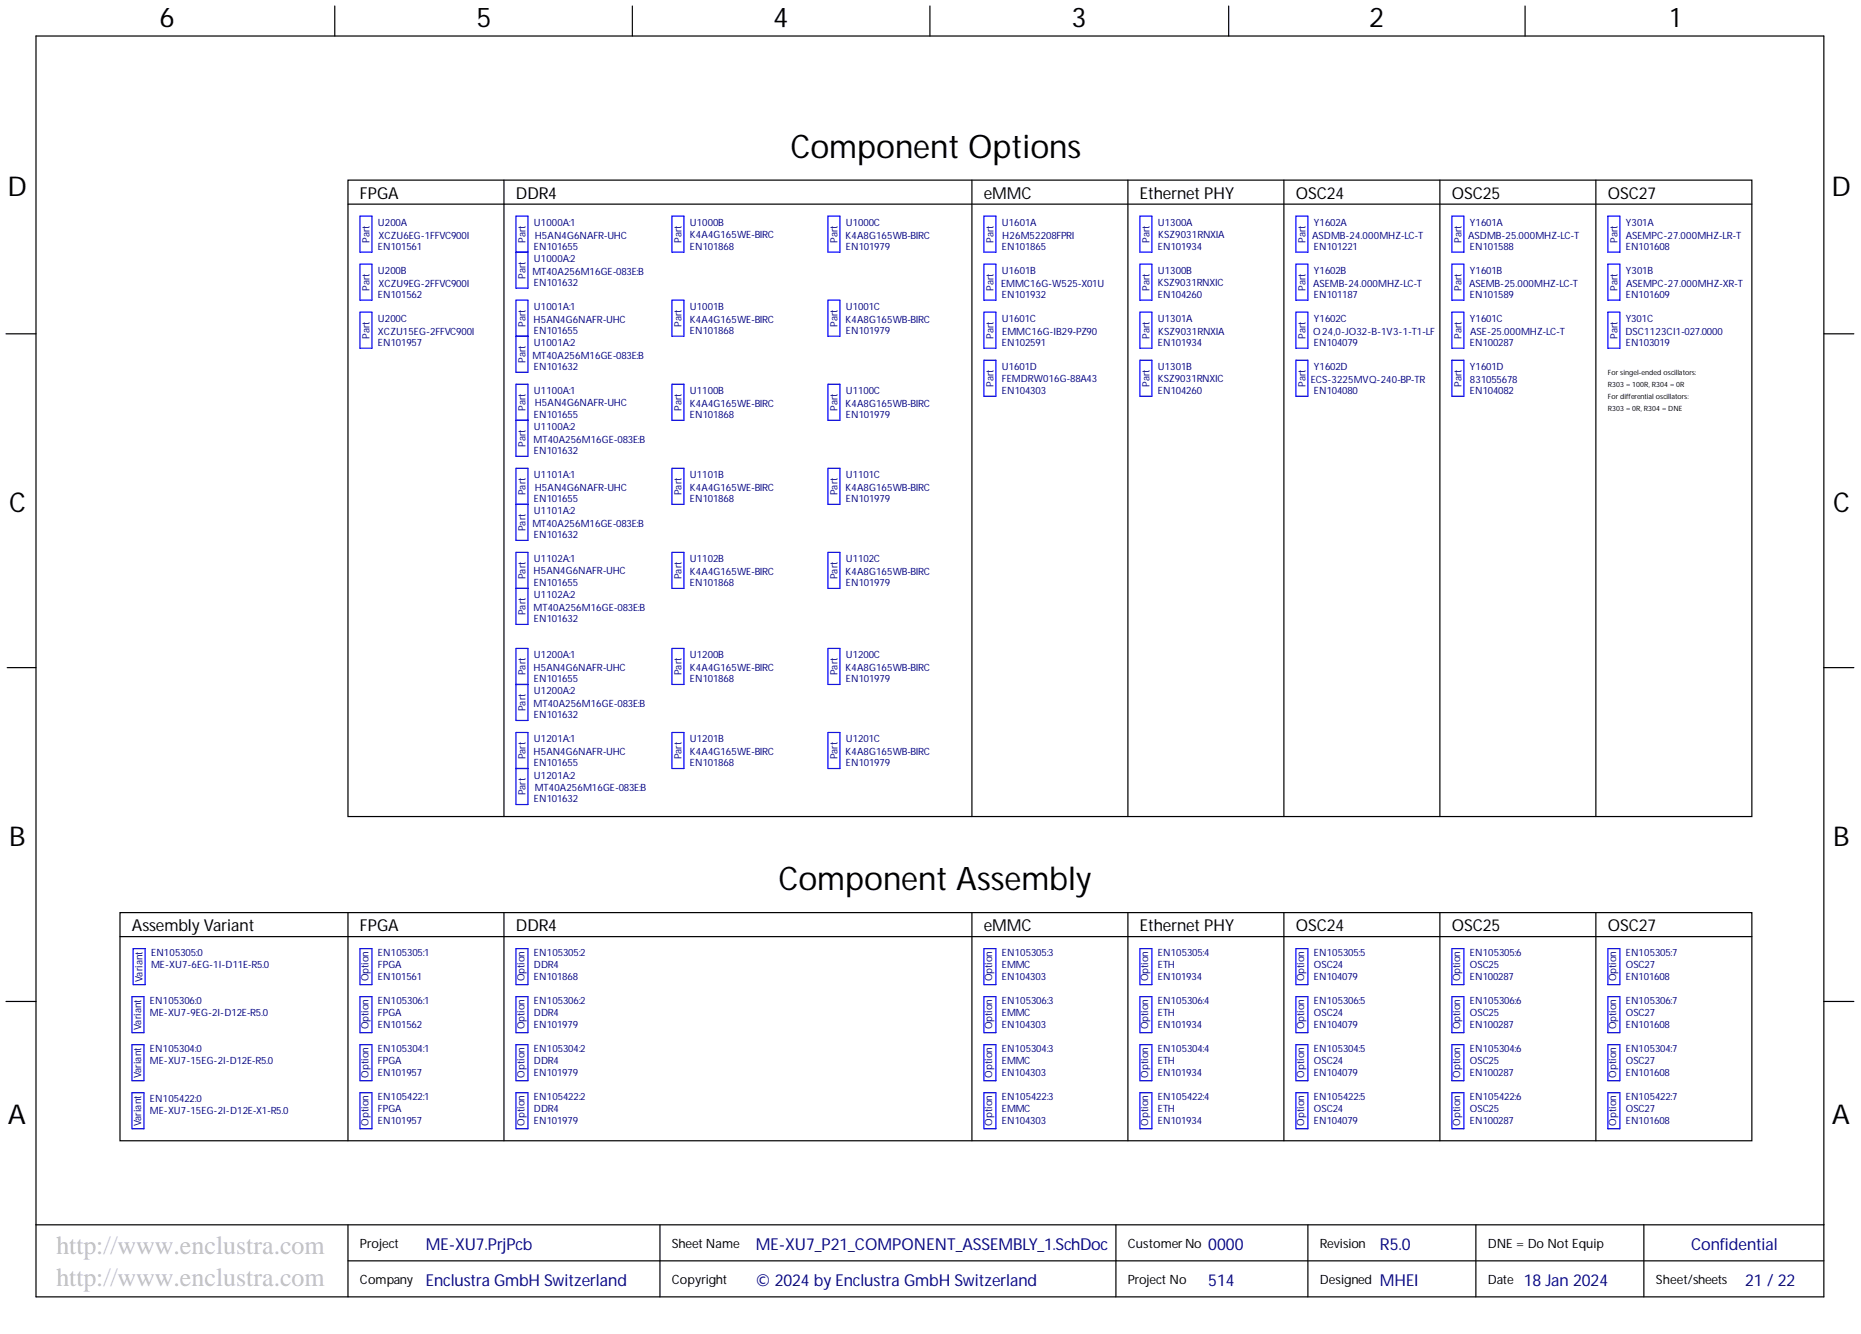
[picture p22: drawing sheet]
<svg xmlns="http://www.w3.org/2000/svg" width="393mm" height="282mm" viewBox="0 0 393 282" stroke-linecap="round" stroke-linejoin="round" font-family="sans-serif">
<defs><g id="words">
<g font-size="6.9">
<text x="167" y="33.3">Component Options</text>
<text x="164.5" y="188.1">Component Assembly</text>
</g>
<g font-size="5.8">
<text x="33.7" y="5.7">6</text>
<text x="100.7" y="5.7">5</text>
<text x="163.4" y="5.7">4</text>
<text x="226.5" y="5.7">3</text>
<text x="289.4" y="5.7">2</text>
<text x="353" y="5.7">1</text>
<text x="1.6" y="41.4">D</text>
<text x="387.1" y="41.4">D</text>
<text x="1.9" y="108.2">C</text>
<text x="387.4" y="108.2">C</text>
<text x="1.9" y="178.7">B</text>
<text x="387.4" y="178.7">B</text>
<text x="1.7" y="237.6">A</text>
<text x="387.2" y="237.6">A</text>
</g>
<g font-size="5.5" fill="#c0c0c0">
<text x="11.9" y="265">http://www.enclustra.com</text>
<text x="11.9" y="271.8">http://www.enclustra.com</text>
</g>
<g font-size="3.5">
<text x="76.1" y="42">FPGA</text>
<text x="109.1" y="42">DDR4</text>
<text x="208" y="42">eMMC</text>
<text x="240.9" y="42">Ethernet PHY</text>
<text x="273.9" y="42">OSC24</text>
<text x="306.9" y="42">OSC25</text>
<text x="339.8" y="42">OSC27</text>
<text x="27.9" y="196.8">Assembly Variant</text>
<text x="76.1" y="196.8">FPGA</text>
<text x="109.1" y="196.8">DDR4</text>
<text x="208" y="196.8">eMMC</text>
<text x="240.9" y="196.8">Ethernet PHY</text>
<text x="273.9" y="196.8">OSC24</text>
<text x="306.9" y="196.8">OSC25</text>
<text x="339.8" y="196.8">OSC27</text>
</g>
<g font-size="3.5" fill="#000080">
<text x="90" y="264">ME-XU7.PrjPcb</text>
<text x="159.8" y="264">ME-XU7_P21_COMPONENT_ASSEMBLY_1.SchDoc</text>
<text x="255.4" y="264">0000</text>
<text x="357.4" y="264">Confidential</text>
<text x="90" y="271.7">Enclustra GmbH Switzerland</text>
<text x="159.8" y="271.7">© 2024 by Enclustra GmbH Switzerland</text>
<text x="255.4" y="271.7">514</text>
<text x="291.7" y="271.7">MHEI</text>
<text x="322.1" y="271.7">18 Jan 2024</text>
<text x="368.8" y="271.7">21 / 22</text>
</g>
<text font-size="3.5" fill="#00007c" x="291.7" y="264">R5.0</text>
<g font-size="2.7">
<text x="76.1" y="263.7">Project</text>
<text x="142" y="263.7">Sheet Name</text>
<text x="238.4" y="263.7">CustomerNo</text>
<text x="279" y="263.7">Revision</text>
<text x="314.5" y="263.7">DNE = Do Not Equip</text>
<text x="76.1" y="271.3">Company</text>
<text x="142" y="271.3">Copyright</text>
<text x="238.4" y="271.3">Project No</text>
<text x="279" y="271.3">Designed</text>
<text x="314.5" y="271.3">Date</text>
<text x="350" y="271.3">Sheet/sheets</text>
</g>
<g font-size="2.1" fill="#000080">
<text x="79.9" y="47.8">U200A</text>
<text x="112.9" y="47.8">U1000A:1</text>
<text x="145.8" y="47.8">U1000B</text>
<text x="178.8" y="47.8">U1000C</text>
<text x="211.8" y="47.8">U1601A</text>
<text x="244.7" y="47.8">U1300A</text>
<text x="277.7" y="47.8">Y1602A</text>
<text x="310.7" y="47.8">Y1601A</text>
<text x="343.6" y="47.8">Y301A</text>
<text x="78.1" y="51.3" transform="rotate(-90 78.1 51.3)">Part</text>
<text x="79.9" y="52.8">EN101561</text>
<text x="80" y="50.5">XCZU6EG-1FFVC900I</text>
<text x="111.1" y="51.3" transform="rotate(-90 111.1 51.3)">Part</text>
<text x="112.9" y="52.8">EN101655</text>
<text x="113" y="50.5">H5AN4G6NAFR-UHC</text>
<text x="144.1" y="51.3" transform="rotate(-90 144.1 51.3)">Part</text>
<text x="145.8" y="52.8">EN101868</text>
<text x="145.8" y="50.2">K4A4G165WE-BIRC</text>
<text x="177" y="51.3" transform="rotate(-90 177 51.3)">Part</text>
<text x="178.7" y="50.5">K4A8G165WB-BIRC</text>
<text x="178.8" y="52.8">EN101979</text>
<text x="210" y="51.3" transform="rotate(-90 210 51.3)">Part</text>
<text x="211.8" y="52.8">EN101865</text>
<text x="211.9" y="50.5">H26M52208FPRI</text>
<text x="243" y="51.3" transform="rotate(-90 243 51.3)">Part</text>
<text x="244.7" y="52.8">EN101934</text>
<text x="244.8" y="50.2">KSZ9031RNXIA</text>
<text x="275.9" y="51.3" transform="rotate(-90 275.9 51.3)">Part</text>
<text x="277.4" y="50.5">ASDMB-24.000MHZ-LC-T</text>
<text x="277.7" y="52.8">EN101221</text>
<text x="308.9" y="51.3" transform="rotate(-90 308.9 51.3)">Part</text>
<text x="310.3" y="50.5">ASDMB-25.000MHZ-LC-T</text>
<text x="310.7" y="52.8">EN101588</text>
<text x="341.9" y="51.3" transform="rotate(-90 341.9 51.3)">Part</text>
<text x="343.6" y="52.8">EN101608</text>
<text x="343.6" y="50.5">ASEMPC-27.000MHZ-LR-T</text>
<text x="79.9" y="57.9">U200B</text>
<text x="111.1" y="58.9" transform="rotate(-90 111.1 58.9)">Part</text>
<text x="112.5" y="58.1">MT40A256M16GE-083E:B</text>
<text x="112.9" y="55.4">U1000A:2</text>
<text x="211.8" y="57.9">U1601B</text>
<text x="244.7" y="57.8">U1300B</text>
<text x="277.7" y="57.9">Y1602B</text>
<text x="310.7" y="57.9">Y1601B</text>
<text x="343.6" y="57.9">Y301B</text>
<text x="78.1" y="61.4" transform="rotate(-90 78.1 61.4)">Part</text>
<text x="79.9" y="62.9">EN101562</text>
<text x="80" y="60.6">XCZU9EG-2FFVC900I</text>
<text x="112.9" y="65.5">U1001A:1</text>
<text x="112.9" y="60.4">EN101632</text>
<text x="145.8" y="65.5">U1001B</text>
<text x="178.8" y="65.5">U1001C</text>
<text x="210" y="61.4" transform="rotate(-90 210 61.4)">Part</text>
<text x="211.6" y="60.6">EMMC16G-W525-X01U</text>
<text x="211.8" y="62.9">EN101932</text>
<text x="243" y="61.4" transform="rotate(-90 243 61.4)">Part</text>
<text x="244.7" y="62.9">EN104260</text>
<text x="244.7" y="60.4">KSZ9031RNXIC</text>
<text x="275.9" y="61.4" transform="rotate(-90 275.9 61.4)">Part</text>
<text x="277.5" y="60.6">ASEMB-24.000MHZ-LC-T</text>
<text x="277.7" y="62.9">EN101187</text>
<text x="308.9" y="61.4" transform="rotate(-90 308.9 61.4)">Part</text>
<text x="310.5" y="60.6">ASEMB-25.000MHZ-LC-T</text>
<text x="310.7" y="62.9">EN101589</text>
<text x="341.9" y="61.4" transform="rotate(-90 341.9 61.4)">Part</text>
<text x="343.6" y="62.9">EN101609</text>
<text x="343.7" y="60.6">ASEMPC-27.000MHZ-XR-T</text>
<text x="78.1" y="71.6" transform="rotate(-90 78.1 71.6)">Part</text>
<text x="79.9" y="68.1">U200C</text>
<text x="79.9" y="70.8">XCZU15EG-2FFVC900I</text>
<text x="111.1" y="69" transform="rotate(-90 111.1 69)">Part</text>
<text x="112.8" y="68.3">H5AN4G6NAFR-UHC</text>
<text x="112.9" y="70.5">EN101655</text>
<text x="144.1" y="69" transform="rotate(-90 144.1 69)">Part</text>
<text x="145.8" y="70.5">EN101868</text>
<text x="145.8" y="68.3">K4A4G165WE-BIRC</text>
<text x="177" y="69" transform="rotate(-90 177 69)">Part</text>
<text x="178.7" y="68.3">K4A8G165WB-BIRC</text>
<text x="178.8" y="70.5">EN101979</text>
<text x="210" y="71.6" transform="rotate(-90 210 71.6)">Part</text>
<text x="211.8" y="68.1">U1601C</text>
<text x="211.9" y="70.8">EMMC16G-IB29-PZ90</text>
<text x="243" y="71.6" transform="rotate(-90 243 71.6)">Part</text>
<text x="244.7" y="68.1">U1301A</text>
<text x="244.8" y="70.8">KSZ9031RNXIA</text>
<text x="275.9" y="71.6" transform="rotate(-90 275.9 71.6)">Part</text>
<text x="277.5" y="70.8">O24,0-JO32-B-1V3-1-T1-LF</text>
<text x="277.7" y="68.1">Y1602C</text>
<text x="308.9" y="71.6" transform="rotate(-90 308.9 71.6)">Part</text>
<text x="310.7" y="68.1">Y1601C</text>
<text x="310.8" y="70.8">ASE-25.000MHZ-LC-T</text>
<text x="341.9" y="71.6" transform="rotate(-90 341.9 71.6)">Part</text>
<text x="343.6" y="70.8">DSC1123CI1-027.0000</text>
<text x="343.6" y="68.1">Y301C</text>
<text x="79.9" y="73.1">EN101957</text>
<text x="111.1" y="76.6" transform="rotate(-90 111.1 76.6)">Part</text>
<text x="112.5" y="75.9">MT40A256M16GE-083E:B</text>
<text x="112.9" y="73.2">U1001A:2</text>
<text x="211.8" y="73.1">EN102591</text>
<text x="244.7" y="73.1">EN101934</text>
<text x="277.7" y="73.1">EN104079</text>
<text x="310.7" y="73.1">EN100287</text>
<text x="343.6" y="73.1">EN103019</text>
<text x="112.9" y="83.3">U1100A:1</text>
<text x="112.9" y="78.1">EN101632</text>
<text x="145.8" y="83.3">U1100B</text>
<text x="178.8" y="83.3">U1100C</text>
<text x="210" y="81.7" transform="rotate(-90 210 81.7)">Part</text>
<text x="211.8" y="83.2">EN104303</text>
<text x="211.8" y="78.1">U1601D</text>
<text x="211.8" y="80.7">FEMDRW016G-88A43</text>
<text x="243" y="81.7" transform="rotate(-90 243 81.7)">Part</text>
<text x="244.7" y="83.2">EN104260</text>
<text x="244.7" y="78.1">U1301B</text>
<text x="244.7" y="80.7">KSZ9031RNXIC</text>
<text x="275.9" y="81.7" transform="rotate(-90 275.9 81.7)">Part</text>
<text x="277" y="80.9">ECS-3225MVQ-240-BP-TR</text>
<text x="277.7" y="83.2">EN104080</text>
<text x="277.7" y="78.2">Y1602D</text>
<text x="308.9" y="81.7" transform="rotate(-90 308.9 81.7)">Part</text>
<text x="310.7" y="83.2">EN104082</text>
<text x="310.7" y="78.2">Y1601D</text>
<text x="310.7" y="80.9">831055678</text>
<text x="111.1" y="86.8" transform="rotate(-90 111.1 86.8)">Part</text>
<text x="112.9" y="88.3">EN101655</text>
<text x="113" y="85.8">H5AN4G6NAFR-UHC</text>
<text x="144.1" y="86.8" transform="rotate(-90 144.1 86.8)">Part</text>
<text x="145.8" y="88.3">EN101868</text>
<text x="145.8" y="86">K4A4G165WE-BIRC</text>
<text x="177" y="86.8" transform="rotate(-90 177 86.8)">Part</text>
<text x="178.7" y="86">K4A8G165WB-BIRC</text>
<text x="178.8" y="88.3">EN101979</text>
<text x="111.1" y="94.4" transform="rotate(-90 111.1 94.4)">Part</text>
<text x="112.8" y="93.6">MT40A256M16GE-083E:B</text>
<text x="112.9" y="95.9">EN101632</text>
<text x="112.9" y="90.9">U1100A:2</text>
<text x="112.9" y="101.1">U1101A:1</text>
<text x="145.8" y="101.1">U1101B</text>
<text x="178.8" y="101.1">U1101C</text>
<text x="111.1" y="104.5" transform="rotate(-90 111.1 104.5)">Part</text>
<text x="112.9" y="106.1">EN101655</text>
<text x="113" y="103.8">H5AN4G6NAFR-UHC</text>
<text x="144.1" y="104.5" transform="rotate(-90 144.1 104.5)">Part</text>
<text x="145.8" y="106.1">EN101868</text>
<text x="145.8" y="103.8">K4A4G165WE-BIRC</text>
<text x="177" y="104.5" transform="rotate(-90 177 104.5)">Part</text>
<text x="178.7" y="103.8">K4A8G165WB-BIRC</text>
<text x="178.8" y="106.1">EN101979</text>
<text x="111.1" y="112.1" transform="rotate(-90 111.1 112.1)">Part</text>
<text x="112.5" y="111.4">MT40A256M16GE-083E:B</text>
<text x="112.9" y="113.7">EN101632</text>
<text x="112.9" y="108.7">U1101A:2</text>
<text x="112.9" y="118.8">U1102A:1</text>
<text x="145.8" y="118.8">U1102B</text>
<text x="178.8" y="118.8">U1102C</text>
<text x="111.1" y="122.3" transform="rotate(-90 111.1 122.3)">Part</text>
<text x="112.8" y="121.3">H5AN4G6NAFR-UHC</text>
<text x="112.9" y="123.8">EN101655</text>
<text x="144.1" y="122.3" transform="rotate(-90 144.1 122.3)">Part</text>
<text x="145.8" y="123.8">EN101868</text>
<text x="145.8" y="121.5">K4A4G165WE-BIRC</text>
<text x="177" y="122.3" transform="rotate(-90 177 122.3)">Part</text>
<text x="178.7" y="121.5">K4A8G165WB-BIRC</text>
<text x="178.8" y="123.8">EN101979</text>
<text x="111.1" y="129.9" transform="rotate(-90 111.1 129.9)">Part</text>
<text x="112.8" y="129.1">MT40A256M16GE-083E:B</text>
<text x="112.9" y="131.4">EN101632</text>
<text x="112.9" y="126.4">U1102A:2</text>
<text x="111.1" y="142.6" transform="rotate(-90 111.1 142.6)">Part</text>
<text x="112.8" y="141.8">H5AN4G6NAFR-UHC</text>
<text x="112.9" y="139.1">U1200A:1</text>
<text x="144.1" y="142.6" transform="rotate(-90 144.1 142.6)">Part</text>
<text x="145.8" y="139.1">U1200B</text>
<text x="145.8" y="141.8">K4A4G165WE-BIRC</text>
<text x="177" y="142.6" transform="rotate(-90 177 142.6)">Part</text>
<text x="178.7" y="141.8">K4A8G165WB-BIRC</text>
<text x="178.8" y="139.1">U1200C</text>
<text x="112.8" y="149.4">MT40A256M16GE-083E:B</text>
<text x="112.9" y="144.1">EN101655</text>
<text x="112.9" y="146.7">U1200A:2</text>
<text x="145.8" y="144.1">EN101868</text>
<text x="178.8" y="144.1">EN101979</text>
<text x="111.1" y="150.2" transform="rotate(-90 111.1 150.2)">Part</text>
<text x="112.9" y="151.7">EN101632</text>
<text x="111.1" y="160.4" transform="rotate(-90 111.1 160.4)">Part</text>
<text x="112.8" y="159.6">H5AN4G6NAFR-UHC</text>
<text x="112.9" y="161.9">EN101655</text>
<text x="112.9" y="156.9">U1201A:1</text>
<text x="144.1" y="160.4" transform="rotate(-90 144.1 160.4)">Part</text>
<text x="145.8" y="161.9">EN101868</text>
<text x="145.8" y="156.9">U1201B</text>
<text x="145.8" y="159.6">K4A4G165WE-BIRC</text>
<text x="177" y="160.4" transform="rotate(-90 177 160.4)">Part</text>
<text x="178.7" y="159.6">K4A8G165WB-BIRC</text>
<text x="178.8" y="161.9">EN101979</text>
<text x="178.8" y="156.9">U1201C</text>
<text x="111.1" y="168" transform="rotate(-90 111.1 168)">Part</text>
<text x="112.9" y="164.5">U1201A:2</text>
<text x="113" y="167.2">MT40A256M16GE-083E:B</text>
<text x="112.9" y="169.5">EN101632</text>
<text x="32" y="202">EN105305:0</text>
<text x="79.9" y="202">EN105305:1</text>
<text x="112.9" y="202">EN105305:2</text>
<text x="211.8" y="202">EN105305:3</text>
<text x="244.7" y="202">EN105305:4</text>
<text x="277.7" y="202">EN105305:5</text>
<text x="310.7" y="202">EN105305:6</text>
<text x="343.6" y="202">EN105305:7</text>
<text x="30.1" y="207.5" transform="rotate(-90 30.1 207.5)">Variant</text>
<text x="32" y="204.5">ME-XU7-6EG-1I-D11E-R5.0</text>
<text x="77.9" y="207.4" transform="rotate(-90 77.9 207.4)">Option</text>
<text x="79.9" y="204.5">FPGA</text>
<text x="79.9" y="207">EN101561</text>
<text x="110.8" y="207.4" transform="rotate(-90 110.8 207.4)">Option</text>
<text x="112.9" y="204.5">DDR4</text>
<text x="112.9" y="207">EN101868</text>
<text x="209.7" y="207.4" transform="rotate(-90 209.7 207.4)">Option</text>
<text x="211.8" y="204.5">EMMC</text>
<text x="211.8" y="207">EN104303</text>
<text x="242.7" y="207.4" transform="rotate(-90 242.7 207.4)">Option</text>
<text x="244.7" y="204.5">ETH</text>
<text x="244.7" y="207">EN101934</text>
<text x="275.7" y="207.4" transform="rotate(-90 275.7 207.4)">Option</text>
<text x="277.7" y="204.5">OSC24</text>
<text x="277.7" y="207">EN104079</text>
<text x="308.6" y="207.4" transform="rotate(-90 308.6 207.4)">Option</text>
<text x="310.7" y="204.5">OSC25</text>
<text x="310.7" y="207">EN100287</text>
<text x="341.6" y="207.4" transform="rotate(-90 341.6 207.4)">Option</text>
<text x="343.6" y="204.5">OSC27</text>
<text x="343.6" y="207">EN101608</text>
<text x="31.7" y="212.1">EN105306:0</text>
<text x="31.7" y="214.7">ME-XU7-9EG-2I-D12E-R5.0</text>
<text x="79.9" y="214.7">FPGA</text>
<text x="79.9" y="212.1">EN105306:1</text>
<text x="112.9" y="214.7">DDR4</text>
<text x="112.9" y="212.1">EN105306:2</text>
<text x="211.8" y="214.7">EMMC</text>
<text x="211.8" y="212.1">EN105306:3</text>
<text x="244.7" y="214.7">ETH</text>
<text x="244.7" y="212.1">EN105306:4</text>
<text x="277.7" y="214.7">OSC24</text>
<text x="277.7" y="212.1">EN105306:5</text>
<text x="310.7" y="214.7">OSC25</text>
<text x="310.7" y="212.1">EN105306:6</text>
<text x="343.6" y="214.7">OSC27</text>
<text x="343.6" y="212.1">EN105306:7</text>
<text x="29.8" y="217.7" transform="rotate(-90 29.8 217.7)">Variant</text>
<text x="77.9" y="217.5" transform="rotate(-90 77.9 217.5)">Option</text>
<text x="79.9" y="217.2">EN101562</text>
<text x="110.8" y="217.5" transform="rotate(-90 110.8 217.5)">Option</text>
<text x="112.9" y="217.2">EN101979</text>
<text x="209.7" y="217.5" transform="rotate(-90 209.7 217.5)">Option</text>
<text x="211.8" y="217.2">EN104303</text>
<text x="242.7" y="217.5" transform="rotate(-90 242.7 217.5)">Option</text>
<text x="244.7" y="217.2">EN101934</text>
<text x="275.7" y="217.5" transform="rotate(-90 275.7 217.5)">Option</text>
<text x="277.7" y="217.2">EN104079</text>
<text x="308.6" y="217.5" transform="rotate(-90 308.6 217.5)">Option</text>
<text x="310.7" y="217.2">EN100287</text>
<text x="341.6" y="217.5" transform="rotate(-90 341.6 217.5)">Option</text>
<text x="343.6" y="217.2">EN101608</text>
<text x="29.8" y="227.8" transform="rotate(-90 29.8 227.8)">Variant</text>
<text x="31.7" y="222.3">EN105304:0</text>
<text x="31.7" y="224.8">ME-XU7-15EG-2I-D12E-R5.0</text>
<text x="77.9" y="227.7" transform="rotate(-90 77.9 227.7)">Option</text>
<text x="79.9" y="224.8">FPGA</text>
<text x="79.9" y="227.3">EN101957</text>
<text x="79.9" y="222.3">EN105304:1</text>
<text x="110.8" y="227.7" transform="rotate(-90 110.8 227.7)">Option</text>
<text x="112.9" y="224.8">DDR4</text>
<text x="112.9" y="227.3">EN101979</text>
<text x="112.9" y="222.3">EN105304:2</text>
<text x="209.7" y="227.7" transform="rotate(-90 209.7 227.7)">Option</text>
<text x="211.8" y="224.8">EMMC</text>
<text x="211.8" y="227.3">EN104303</text>
<text x="211.8" y="222.3">EN105304:3</text>
<text x="242.7" y="227.7" transform="rotate(-90 242.7 227.7)">Option</text>
<text x="244.7" y="224.8">ETH</text>
<text x="244.7" y="227.3">EN101934</text>
<text x="244.7" y="222.3">EN105304:4</text>
<text x="275.7" y="227.7" transform="rotate(-90 275.7 227.7)">Option</text>
<text x="277.7" y="224.8">OSC24</text>
<text x="277.7" y="227.3">EN104079</text>
<text x="277.7" y="222.3">EN105304:5</text>
<text x="308.6" y="227.7" transform="rotate(-90 308.6 227.7)">Option</text>
<text x="310.7" y="224.8">OSC25</text>
<text x="310.7" y="227.3">EN100287</text>
<text x="310.7" y="222.3">EN105304:6</text>
<text x="341.6" y="227.7" transform="rotate(-90 341.6 227.7)">Option</text>
<text x="343.6" y="224.8">OSC27</text>
<text x="343.6" y="227.3">EN101608</text>
<text x="343.6" y="222.3">EN105304:7</text>
<text x="31.7" y="232.9">EN105422:0</text>
<text x="79.9" y="232.4">EN105422:1</text>
<text x="112.9" y="232.4">EN105422:2</text>
<text x="211.8" y="232.4">EN105422:3</text>
<text x="244.7" y="232.4">EN105422:4</text>
<text x="277.7" y="232.4">EN105422:5</text>
<text x="310.7" y="232.4">EN105422:6</text>
<text x="343.6" y="232.4">EN105422:7</text>
<text x="29.8" y="238" transform="rotate(-90 29.8 238)">Variant</text>
<text x="31.7" y="235.5">ME-XU7-15EG-2I-D12E-X1-R5.0</text>
<text x="77.9" y="237.8" transform="rotate(-90 77.9 237.8)">Option</text>
<text x="79.9" y="235">FPGA</text>
<text x="79.9" y="237.5">EN101957</text>
<text x="110.8" y="237.8" transform="rotate(-90 110.8 237.8)">Option</text>
<text x="112.9" y="235">DDR4</text>
<text x="112.9" y="237.5">EN101979</text>
<text x="209.7" y="237.8" transform="rotate(-90 209.7 237.8)">Option</text>
<text x="211.8" y="235">EMMC</text>
<text x="211.8" y="237.5">EN104303</text>
<text x="242.7" y="237.8" transform="rotate(-90 242.7 237.8)">Option</text>
<text x="244.7" y="235">ETH</text>
<text x="244.7" y="237.5">EN101934</text>
<text x="275.7" y="237.8" transform="rotate(-90 275.7 237.8)">Option</text>
<text x="277.7" y="235">OSC24</text>
<text x="277.7" y="237.5">EN104079</text>
<text x="308.6" y="237.8" transform="rotate(-90 308.6 237.8)">Option</text>
<text x="310.7" y="235">OSC25</text>
<text x="310.7" y="237.5">EN100287</text>
<text x="341.6" y="237.8" transform="rotate(-90 341.6 237.8)">Option</text>
<text x="343.6" y="235">OSC27</text>
<text x="343.6" y="237.5">EN101608</text>
</g>
<g font-size="1.5">
<text x="339.8" y="81.8">R303 = 100R, R304 = 0R</text>
<text x="339.8" y="79.2">For singel-ended oscillators:</text>
<text x="339.8" y="86.9">R303 = 0R, R304 = DNE</text>
<text x="339.8" y="84.3">For differential oscillators:</text>
</g>
</g></defs>
<g fill="none" stroke="#000" stroke-width=".25">
<path d="M7.6 7.6h377.9v266.4h-377.9zM70.8 1.3v6.3M133.7 1.3v6.3M196.6 1.3v6.3M259.7 1.3v6.3M322.3 1.3v6.3M73.5 38.1h296.8v134.4h-296.8zM106.5 38.1v134.4M205.4 38.1v134.4M238.4 38.1v134.4M271.4 38.1v134.4M304.3 38.1v134.4"/>
<path d="M337.3 38.1v134.4M73.5 43.1h296.8M1.3 70.5h6.3M385.5 70.5h6.3M1.5 141.1h6.1M385.5 141.1h6.3M25.4 192.8h344.9v48.2h-344.9zM25.4 197.9h344.9M73.5 192.8v48.2M106.5 192.8v48.2M205.4 192.8v48.2M238.4 192.8v48.2"/>
<path d="M271.4 192.8v48.2M304.3 192.8v48.2M337.3 192.8v48.2M1.3 211.6h6.3M385.5 211.6h6.3M7.6 258.8h377.9M73.5 258.8v15.2M139.5 258.8v15.2M235.9 258.8v15.2M276.4 258.8v15.2M311.9 258.8v15.2M347.5 258.8v15.2"/>
<path d="M73.5 266.4h312"/>
</g>
<g fill="none" stroke="#00f" stroke-width=".25">
<path d="M76.1 45.7h2.5v7.6h-2.5zM76.1 55.8h2.5v7.6h-2.5zM109.1 45.7h2.5v15.2h-2.5zM109.1 53.3h2.5M142 45.7h2.6v7.6h-2.6zM175 45.7h2.5v7.6h-2.5zM208 45.7h2.5v7.6h-2.5zM208 55.8h2.5v7.6h-2.5zM240.9 45.7h2.6v7.6h-2.6zM240.9 55.8h2.6v7.6h-2.6zM273.9 45.7h2.5v7.6h-2.5zM273.9 55.8h2.5v7.6h-2.5z"/>
<path d="M306.9 45.7h2.5v7.6h-2.5zM306.9 55.8h2.5v7.6h-2.5zM339.8 45.7h2.6v7.6h-2.6zM339.8 55.8h2.6v7.6h-2.6zM76.1 66h2.5v7.6h-2.5zM109.1 63.4h2.5v15.3h-2.5zM109.1 71h2.5M142 63.4h2.6v7.6h-2.6zM175 63.4h2.5v7.6h-2.5zM208 66h2.5v7.6h-2.5zM208 76.1h2.5v7.6h-2.5zM240.9 66h2.6v7.6h-2.6z"/>
<path d="M240.9 76.1h2.6v7.6h-2.6zM273.9 66h2.5v7.6h-2.5zM273.9 76.1h2.5v7.6h-2.5zM306.9 66h2.5v7.6h-2.5zM306.9 76.1h2.5v7.6h-2.5zM339.8 66h2.6v7.6h-2.6zM109.1 81.2h2.5v15.2h-2.5zM109.1 99h2.5v15.2h-2.5zM109.1 88.8h2.5M142 81.2h2.6v7.6h-2.6zM142 99h2.6v7.6h-2.6zM175 81.2h2.5v7.6h-2.5z"/>
<path d="M175 99h2.5v7.6h-2.5zM109.1 116.7h2.5v15.2h-2.5zM109.1 106.6h2.5M142 116.7h2.6v7.6h-2.6zM175 116.7h2.5v7.6h-2.5zM109.1 137h2.5v15.2h-2.5zM109.1 124.3h2.5M142 137h2.6v7.6h-2.6zM175 137h2.5v7.6h-2.5zM109.1 154.8h2.5v15.2h-2.5zM109.1 144.6h2.5M142 154.8h2.6v7.6h-2.6z"/>
<path d="M175 154.8h2.5v7.6h-2.5zM109.1 162.4h2.5M27.9 210.6h2.5v7.6h-2.5zM28.2 200.4h2.5v7.7h-2.5zM76.1 200.4h2.5v7.7h-2.5zM76.1 210.6h2.5v7.6h-2.5zM109.1 200.4h2.5v7.7h-2.5zM109.1 210.6h2.5v7.6h-2.5zM208 200.4h2.5v7.7h-2.5zM208 210.6h2.5v7.6h-2.5zM240.9 200.4h2.6v7.7h-2.6zM240.9 210.6h2.6v7.6h-2.6z"/>
<path d="M273.9 200.4h2.5v7.7h-2.5zM273.9 210.6h2.5v7.6h-2.5zM306.9 200.4h2.5v7.7h-2.5zM306.9 210.6h2.5v7.6h-2.5zM339.8 200.4h2.6v7.7h-2.6zM339.8 210.6h2.6v7.6h-2.6zM27.9 220.7h2.5v7.7h-2.5zM27.9 230.9h2.5v7.6h-2.5zM76.1 220.7h2.5v7.7h-2.5zM76.1 230.9h2.5v7.6h-2.5zM109.1 220.7h2.5v7.7h-2.5zM109.1 230.9h2.5v7.6h-2.5z"/>
<path d="M208 220.7h2.5v7.7h-2.5zM208 230.9h2.5v7.6h-2.5zM240.9 220.7h2.6v7.7h-2.6zM240.9 230.9h2.6v7.6h-2.6zM273.9 220.7h2.5v7.7h-2.5zM273.9 230.9h2.5v7.6h-2.5zM306.9 220.7h2.5v7.7h-2.5zM306.9 230.9h2.5v7.6h-2.5zM339.8 220.7h2.6v7.7h-2.6zM339.8 230.9h2.6v7.6h-2.6z"/>
</g>
<use href="#words"/>
</svg>
